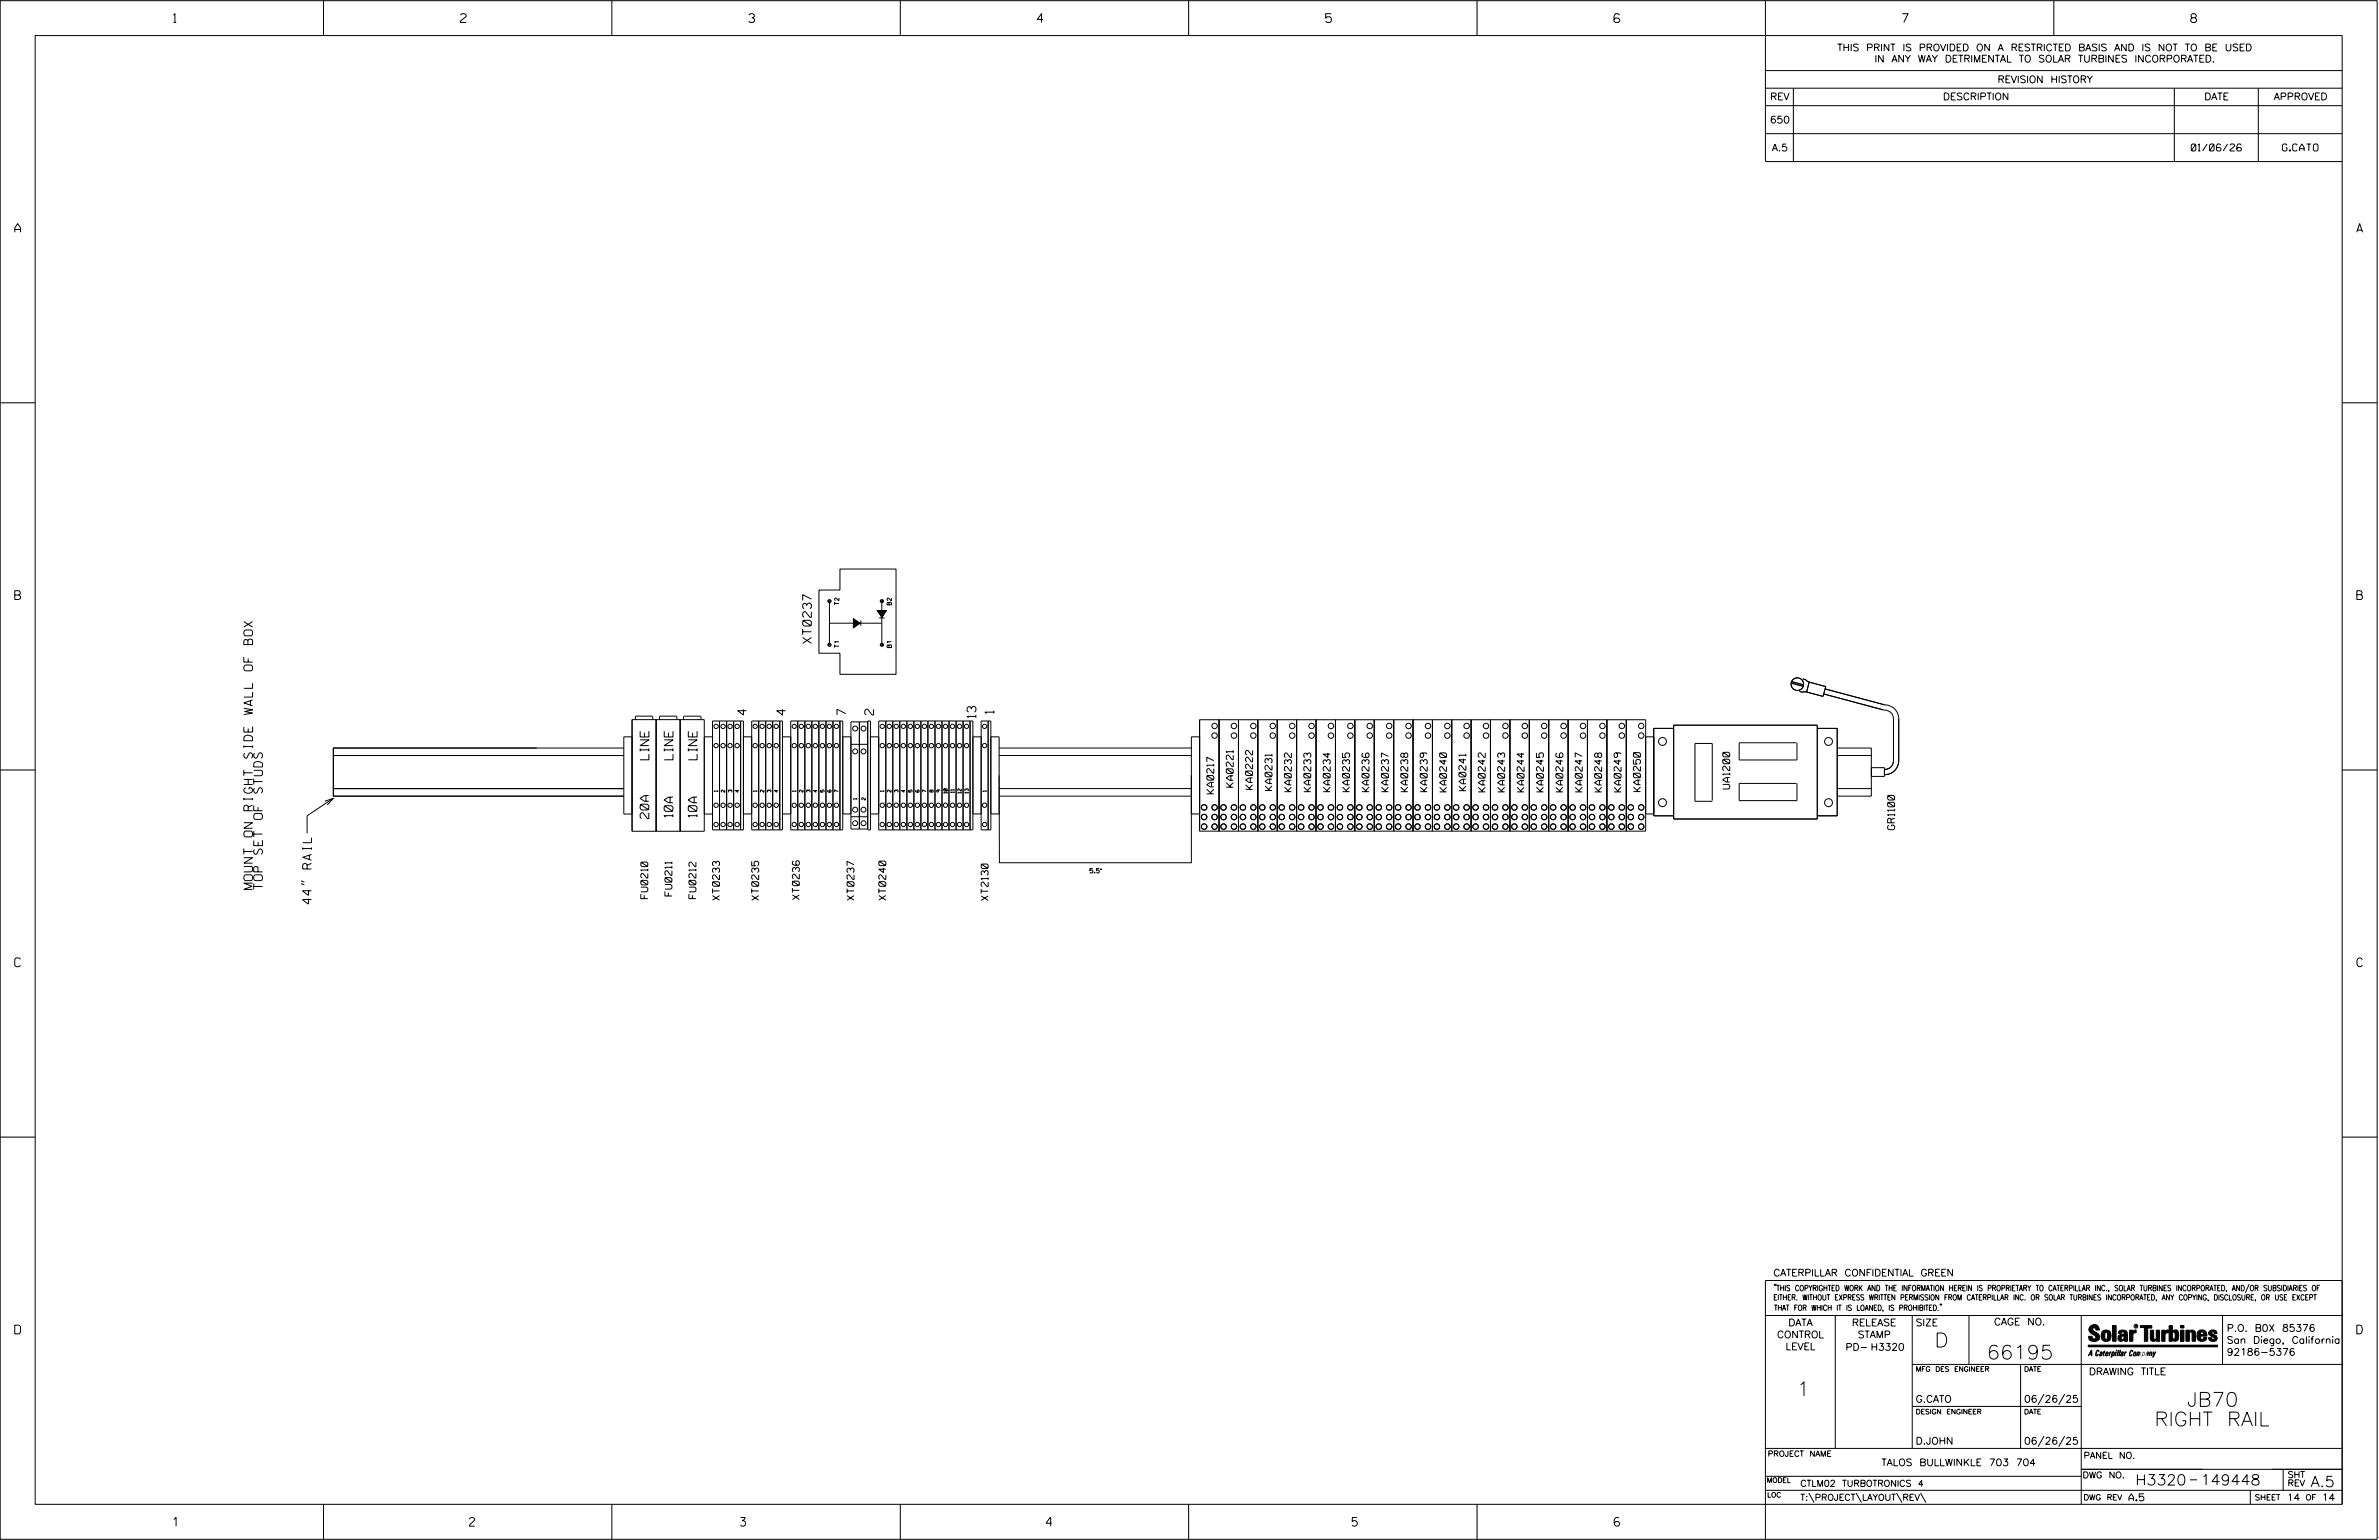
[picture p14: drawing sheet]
<svg xmlns="http://www.w3.org/2000/svg" width="864mm" height="559mm" viewBox="0 0 864 559" stroke-linecap="round" stroke-linejoin="round" font-family="sans-serif">
<defs><g id="words">
<g font-size="5.1">
<text x="702.3" y="488.8">D</text>
<text x="721.2" y="493.2">66195</text>
<text x="652.2" y="506.5">1</text>
<text x="793.9" y="510.3">JB70</text>
<text x="782.1" y="517.4">RIGHT RAIL</text>
</g>
<g font-size="3.8">
<text x="775.2" y="538.9">H3320</text>
<text x="798.8" y="538.9">149448</text>
<text x="838.8" y="539.5">A.5</text>
</g>
<g font-size="3.2">
<text x="63" y="8.2">1</text>
<text x="167.2" y="8.2">2</text>
<text x="271.8" y="8.2">3</text>
<text x="376.5" y="8.2">4</text>
<text x="481.2" y="8.2">5</text>
<text x="690.6" y="8.2">7</text>
<text x="795.3" y="8.2">8</text>
<text x="5.4" y="84.3">A</text>
<text x="855.5" y="84.3">A</text>
<text x="5.4" y="217.5">B</text>
<text x="855.6" y="217.5">B</text>
<text x="294.6" y="233.4" transform="rotate(-90 294.6 233.4)">XT0237</text>
<text x="271" y="259.4" transform="rotate(-90 271 259.4)">4</text>
<text x="285.2" y="259.4" transform="rotate(-90 285.2 259.4)">4</text>
<text x="307" y="259.4" transform="rotate(-90 307 259.4)">7</text>
<text x="317.1" y="259.4" transform="rotate(-90 317.1 259.4)">2</text>
<text x="354.3" y="260.5" transform="rotate(-90 354.3 260.5)">13</text>
<text x="360.8" y="258.9" transform="rotate(-90 360.8 258.9)">1</text>
<text x="235.6" y="275.7" transform="rotate(-90 235.6 275.7)">LINE</text>
<text x="244.3" y="275.7" transform="rotate(-90 244.3 275.7)">LINE</text>
<text x="253" y="275.7" transform="rotate(-90 253 275.7)">LINE</text>
<text x="235.5" y="297" transform="rotate(-90 235.5 297)">20A</text>
<text x="244.3" y="296.5" transform="rotate(-90 244.3 296.5)">10A</text>
<text x="253" y="296.5" transform="rotate(-90 253 296.5)">10A</text>
<text x="91.7" y="322.7" transform="rotate(-90 91.7 322.7)">MOUNT ON RIGHT SIDE WALL OF BOX</text>
<text x="95.3" y="322.7" transform="rotate(-90 95.3 322.7)">TOP SET OF STUDS</text>
<text x="113.1" y="328" transform="rotate(-90 113.1 328)">44&quot; RAIL</text>
<text x="5.4" y="350.8">C</text>
<text x="855.6" y="350.8">C</text>
<text x="5.4" y="484">D</text>
<text x="855.6" y="484">D</text>
<text x="62.8" y="553.8">1</text>
<text x="170.4" y="553.8">2</text>
<text x="268.8" y="553.8">3</text>
<text x="379.8" y="553.8">4</text>
<text x="490.8" y="553.8">5</text>
<text x="585.9" y="553.8">6</text>
</g>
<g font-size="2.5">
<text x="666.9" y="18.5">THIS PRINT IS PROVIDED ON A RESTRICTED BASIS AND IS NOT TO BE USED</text>
<text x="680.5" y="22.6">IN ANY WAY DETRIMENTAL TO SOLAR TURBINES INCORPORATED.</text>
<text x="725.1" y="30">REVISION HISTORY</text>
<text x="642.6" y="36.3">REV</text>
<text x="705.3" y="36.3">DESCRIPTION</text>
<text x="800.2" y="36.3">DATE</text>
<text x="825.4" y="36.3">APPROVED</text>
<text x="642.5" y="44.7">650</text>
<text x="643.2" y="54.8">A.5</text>
<text x="795.4" y="54.8">01/06/26</text>
<text x="828.5" y="54.8">G.CATO</text>
<text x="447.7" y="285.6" transform="rotate(-90 447.7 285.6)">KA0221</text>
<text x="454.7" y="286.4" transform="rotate(-90 454.7 286.4)">KA0222</text>
<text x="461.7" y="286.9" transform="rotate(-90 461.7 286.9)">KA0231</text>
<text x="468.8" y="287.3" transform="rotate(-90 468.8 287.3)">KA0232</text>
<text x="475.8" y="287.3" transform="rotate(-90 475.8 287.3)">KA0233</text>
<text x="482.9" y="287.3" transform="rotate(-90 482.9 287.3)">KA0234</text>
<text x="489.9" y="287.3" transform="rotate(-90 489.9 287.3)">KA0235</text>
<text x="497" y="287.3" transform="rotate(-90 497 287.3)">KA0236</text>
<text x="504" y="287.3" transform="rotate(-90 504 287.3)">KA0237</text>
<text x="511" y="287.3" transform="rotate(-90 511 287.3)">KA0238</text>
<text x="518.1" y="287.3" transform="rotate(-90 518.1 287.3)">KA0239</text>
<text x="525.1" y="287.3" transform="rotate(-90 525.1 287.3)">KA0240</text>
<text x="532.1" y="286.9" transform="rotate(-90 532.1 286.9)">KA0241</text>
<text x="539.2" y="287.3" transform="rotate(-90 539.2 287.3)">KA0242</text>
<text x="546.2" y="287.3" transform="rotate(-90 546.2 287.3)">KA0243</text>
<text x="553.2" y="287.3" transform="rotate(-90 553.2 287.3)">KA0244</text>
<text x="560.3" y="287.3" transform="rotate(-90 560.3 287.3)">KA0245</text>
<text x="567.3" y="287.3" transform="rotate(-90 567.3 287.3)">KA0246</text>
<text x="574.4" y="287.3" transform="rotate(-90 574.4 287.3)">KA0247</text>
<text x="581.4" y="287.3" transform="rotate(-90 581.4 287.3)">KA0248</text>
<text x="588.5" y="287.3" transform="rotate(-90 588.5 287.3)">KA0249</text>
<text x="595.5" y="287.2" transform="rotate(-90 595.5 287.2)">KA0250</text>
<text x="627.9" y="286.3" transform="rotate(-90 627.9 286.3)">UA1200</text>
<text x="440.6" y="288" transform="rotate(-90 440.6 288)">KA0217</text>
<text x="687.8" y="301.1" transform="rotate(-90 687.8 301.1)">GR1100</text>
<text x="235.2" y="326.1" transform="rotate(-90 235.2 326.1)">FU0210</text>
<text x="243.9" y="325.1" transform="rotate(-90 243.9 325.1)">FU0211</text>
<text x="252.6" y="326.1" transform="rotate(-90 252.6 326.1)">FU0212</text>
<text x="261.2" y="326.6" transform="rotate(-90 261.2 326.6)">XT0233</text>
<text x="275.4" y="326.6" transform="rotate(-90 275.4 326.6)">XT0235</text>
<text x="290.2" y="326.4" transform="rotate(-90 290.2 326.4)">XT0236</text>
<text x="310" y="326.6" transform="rotate(-90 310 326.6)">XT0237</text>
<text x="321.5" y="326.6" transform="rotate(-90 321.5 326.6)">XT0240</text>
<text x="358.7" y="326.7" transform="rotate(-90 358.7 326.7)">XT2130</text>
<text x="643.8" y="463">CATERPILLAR CONFIDENTIAL GREEN</text>
<text x="645.1" y="485.5">CONTROL</text>
<text x="649.2" y="481.1">DATA</text>
<text x="672.3" y="481.1">RELEASE</text>
<text x="674.4" y="485.5">STAMP</text>
<text x="695.4" y="481.1">SIZE</text>
<text x="723.8" y="480.8">CAGE NO.</text>
<text x="808.4" y="483.1">P.O. B0X 85376</text>
<text x="648.2" y="489.8">LEVEL</text>
<text x="669.9" y="490">PD- H3320</text>
<text x="808.4" y="487.5">San Diego, California</text>
<text x="808.4" y="491.8">92186-5376</text>
<text x="758.3" y="498.9">DRAWING TITLE</text>
<text x="695.4" y="508.9">G.CATO</text>
<text x="734.8" y="508.9">06/26/25</text>
<text x="695.4" y="524.1">D.JOHN</text>
<text x="734.8" y="524.1">06/26/25</text>
<text x="683" y="531.9">TALOS BULLWINKLE 703 704</text>
<text x="772.8" y="544.6">A.5</text>
<text x="830.2" y="544.6">14</text>
<text x="842.9" y="544.6">14</text>
</g>
<g font-size="2.3">
<text x="756.4" y="529.2">PANEL NO.</text>
<text x="653.5" y="539.4">CTLM02 TURBOTRONICS 4</text>
<text x="756" y="536.3">DWG NO.</text>
<text x="830.4" y="539.3">REV</text>
<text x="830.4" y="536.2">SHT</text>
<text x="653.5" y="544.5">T:\PROJECT\LAYOUT\REV\</text>
</g>
<g font-size="2">
<text x="643.8" y="468.4">&quot;THIS COPYRIGHTED WORK AND THE INFORMATION HEREIN IS PROPRIETARY TO CATERPILLAR INC., SOLAR TURBINES INCORPORATED, AND/OR SUBSIDIARIES OF</text>
<text x="643.8" y="471.8">EITHER. WITHOUT EXPRESS WRITTEN PERMISSION FROM CATERPILLAR INC. OR SOLAR TURBINES INCORPORATED, ANY COPYING, DISCLOSURE, OR USE EXCEPT</text>
<text x="644" y="475.6">THAT FOR WHICH IT IS LOANED, IS PROHIBITED.&quot;</text>
<text x="641.7" y="528.5">PROJECT NAME</text>
<text x="756.3" y="544.3">DWG REV</text>
<text x="818.5" y="544.3">SHEET</text>
<text x="836.9" y="544.3">OF</text>
</g>
<g font-size="1.8">
<text x="695.4" y="497.6">MFG DES ENGINEER</text>
<text x="734.8" y="497.6">DATE</text>
<text x="695.4" y="513.1">DESIGN ENGINEER</text>
<text x="734.8" y="513.1">DATE</text>
<text x="641.3" y="538">MODEL</text>
<text x="641.5" y="543.3">LOC</text>
</g>
<g font-size="1.6">
<text x="304.6" y="219.5" transform="rotate(-90 304.6 219.5)">T2</text>
<text x="323.6" y="219.5" transform="rotate(-90 323.6 219.5)">B2</text>
<text x="304.6" y="235" transform="rotate(-90 304.6 235)">T1</text>
<text x="323.6" y="235" transform="rotate(-90 323.6 235)">B1</text>
<text x="395.7" y="316.7">5.5&quot;</text>
</g>
<g font-size="1.3">
<text x="260.6" y="287.3" transform="rotate(-90 260.6 287.3)">1</text>
<text x="263.1" y="287.5" transform="rotate(-90 263.1 287.5)">2</text>
<text x="265.7" y="287.5" transform="rotate(-90 265.7 287.5)">3</text>
<text x="268.2" y="287.5" transform="rotate(-90 268.2 287.5)">4</text>
<text x="274.8" y="287.2" transform="rotate(-90 274.8 287.2)">1</text>
<text x="277.3" y="287.5" transform="rotate(-90 277.3 287.5)">2</text>
<text x="279.9" y="287.5" transform="rotate(-90 279.9 287.5)">3</text>
<text x="282.4" y="287.5" transform="rotate(-90 282.4 287.5)">4</text>
<text x="289" y="287.2" transform="rotate(-90 289 287.2)">1</text>
<text x="291.5" y="287.5" transform="rotate(-90 291.5 287.5)">2</text>
<text x="294.1" y="287.5" transform="rotate(-90 294.1 287.5)">3</text>
<text x="296.6" y="287.5" transform="rotate(-90 296.6 287.5)">4</text>
<text x="299.2" y="287.5" transform="rotate(-90 299.2 287.5)">5</text>
<text x="301.7" y="287.5" transform="rotate(-90 301.7 287.5)">6</text>
<text x="304.3" y="287.5" transform="rotate(-90 304.3 287.5)">7</text>
<text x="320.9" y="287.2" transform="rotate(-90 320.9 287.2)">1</text>
<text x="323.4" y="287.5" transform="rotate(-90 323.4 287.5)">2</text>
<text x="326" y="287.5" transform="rotate(-90 326 287.5)">3</text>
<text x="328.5" y="287.5" transform="rotate(-90 328.5 287.5)">4</text>
<text x="331.1" y="287.5" transform="rotate(-90 331.1 287.5)">5</text>
<text x="333.6" y="287.5" transform="rotate(-90 333.6 287.5)">6</text>
<text x="336.2" y="287.5" transform="rotate(-90 336.2 287.5)">7</text>
<text x="338.8" y="287.5" transform="rotate(-90 338.8 287.5)">8</text>
<text x="341.3" y="287.5" transform="rotate(-90 341.3 287.5)">9</text>
<text x="343.9" y="287.9" transform="rotate(-90 343.9 287.9)">10</text>
<text x="346.4" y="287.7" transform="rotate(-90 346.4 287.7)">11</text>
<text x="349" y="287.9" transform="rotate(-90 349 287.9)">12</text>
<text x="351.5" y="287.9" transform="rotate(-90 351.5 287.9)">13</text>
<text x="358.1" y="287.2" transform="rotate(-90 358.1 287.2)">1</text>
<text x="311.1" y="290.1" transform="rotate(-90 311.1 290.1)">1</text>
<text x="314.1" y="290.3" transform="rotate(-90 314.1 290.3)">2</text>
</g>
<text font-size=".9" x="775.1" y="481.7">R</text>
</g></defs>
<g fill="none" stroke="#000" stroke-width=".36">
<path d="M.1 .2h862.8v558.4h-862.8zM12.8 12.9h837.4v533h-837.4zM117.4 .2v12.7M222.1 .2v12.7M326.8 .2v12.7M431.5 .2v12.7M536.2 .2v12.7M587.9 5.5l-.5-.5h-1l-.5 1v1.7l.5 .4h1l.6-.4v-.6l-.6-.5h-1l-.5 .5M640.9 .2v58.4h209.3M745.6 .2v12.7M640.9 25.6h209.3M640.9 32h209.3"/>
<path d="M640.9 38.3h209.3M651 32v26.6M789.3 32v26.6M819.8 32v26.6M640.9 48.5h209.3M.1 146.2h12.7M850.2 146.2h12.7M301.1 218.5v15.1M304.9 206.5h20.4v38.2h-20.4v-7.7h-7.6v-22.9h7.6zM320.1 218.5v15.1M301.1 226.1h19M312.5 225.2v1.9"/>
<path d="M319.2 224.2h1.9M650.2 247.9l4.4 1.1M650.3 247.3l4.4 1.2M653.2 250.9l1.1 .3 1.8-.1M654.4 246.3l1.1 .3 1.5 1M656.8 247.5l6 1.6-1 3.6-6-1.6zM662 251.8l21.7 5.8M662.5 250l21.7 5.8a5.1 5.1 0 0 1 5.1 5v15.2a5.1 5.1 0 0 1-5.2 5.1M683.7 257.6a3.3 3.3 0 0 1 3.7 3.2v15.2a3.1 3.1 0 0 1-3.3 3.2M.1 279.4h12.7M121 274.1h105.4M194.8 271.4h-73.8v17.5h105.4h-105.4v-17.5h105.4"/>
<path d="M229.4 267.4h-3v28h3M229.4 261.1h26.3v40.5h-26.3zM230.6 261.1v-1l.3-.2h5.8l.3 .2v1M238.2 261.1v40.5M239.4 261.1v-1l.2-.2h5.9l.2 .2v1M246.9 261.1v40.5M248.1 261.1v-1l.3-.2h5.8l.3 .2v1M255.7 267.4h3M258.7 261.6h11.2v39.5h-11.2zM261.2 261.6v39.5M263.8 261.6v39.5M266.3 261.6v39.5"/>
<path d="M268.9 261.6v39.5M269.9 267.4h3M272.9 261.6h11.2v39.5h-11.2zM275.4 261.6v39.5M278 261.6v39.5M280.5 261.6v39.5M283.1 261.6v39.5M284.1 267.4h3M287.1 261.6h18.8v39.5h-18.8zM289.6 261.6v39.5M292.2 261.6v39.5M294.7 261.6v39.5"/>
<path d="M297.3 261.6v39.5M299.8 261.6v39.5M302.4 261.6v39.5M304.9 261.6v39.5M305.9 267.4h3M308.9 270.1h6.1M312 261.9v38.9M315 261.9h-6.1v38.9h6.1M315 261.6h1v39.5h-1zM316 267.4h3M319 261.6h34.2v39.5h-34.2zM321.6 261.6v39.5"/>
<path d="M324.1 261.6v39.5M326.6 261.6v39.5M329.2 261.6v39.5M331.8 261.6v39.5M334.3 261.6v39.5M336.8 261.6v39.5M339.4 261.6v39.5M341.9 261.6v39.5M344.5 261.6v39.5M347.1 261.6v39.5M349.6 261.6v39.5M352.1 261.6v39.5"/>
<path d="M353.2 267.4h3M356.2 261.6h3.5v39.5h-3.5zM358.7 261.6v39.5M359.7 267.4h3v27.9h-3M362.7 274.1h69.8M362.7 271.4h69.8M435.5 267.4h-3v27.9h3M435.5 261.2h161.9v40.4h-161.9zM442.5 261.2v40.4M449.6 261.2v40.4M456.6 261.2v40.4M463.7 261.2v40.4"/>
<path d="M470.7 261.2v40.4M477.7 261.2v40.4M484.8 261.2v40.4M491.8 261.2v40.4M498.9 261.2v40.4M505.9 261.2v40.4M512.9 261.2v40.4M520 261.2v40.4M527 261.2v40.4M534 261.2v40.4M541.1 261.2v40.4M548.1 261.2v40.4"/>
<path d="M555.2 261.2v40.4M562.2 261.2v40.4M569.2 261.2v40.4M576.3 261.2v40.4M583.3 261.2v40.4M590.4 261.2v40.4M597.4 267.4h3v27.9h-3M607.6 264.3h-7.3v31.7h7.3M607.6 263.1h52.1v34.1h-52.1zM652.1 269.5h-20.8v6.3h21v-6.3M659.7 264.3h7.2v31.7h-7.2M666.9 274.1h12.4"/>
<path d="M666.9 271.4h12.4v17.5h-12.4M679.3 278.6h4.8v3.1h-4.8M850.2 279.4h12.7M117.9 290.8l3.1-1.1-2.2 2.4M121 286.1h105.4M121 289.7l-9.5 6.3v6.4M255.7 295.4h3M269.9 295.3h3M284.1 295.3h3M305.9 295.3h3M308.9 296.4h6.1M316 295.3h3"/>
<path d="M353.2 295.3h3M362.7 286.1h69.8M362.7 288.9h69.8M362.7 281.4l.1 31.7h69.7v-31.7M621.6 290.5v-20.7h-6.3v21h6.3M652.1 284.3h-20.8v6.2h21v-6.2M666.9 286.1h12.4M109.3 319.6l1.2 .5M109.3 320.6l1.2 .5M.1 412.6h12.7M850.2 412.6h12.7M640.9 477.3h209.3"/>
<path d="M644.2 466.1l-.1 .4M644.7 466.1l-.2 .4M666.2 477.3v48.3M694.2 477.3v48.3M704.4 473.3l-.1 .4M704.8 473.3l-.1 .4M714.8 477.3v17.8M755.5 477.3v68.6M806.8 477.3v17.8M816.5 466l-1.4 3.1M850.2 464.6h-209.3v94M850.2 464.8v81.1"/>
<path d="M694.2 495.1h156M733.5 495.1v30.5M758.6 481.4a2.02 2.02 0 0 1 3.1-.1l.5 1.3h-1.3l-.2-.6-.4-.2-.6 .1-.1 .4 .4 .7a2.46 2.46 0 0 1 2.2 2.9 2.83 2.83 0 0 1-3.8 .3l-.3-1.3h1.3l.2 .7 .6 .3 .5-.2 .2-.5-.4-.6-1.9-1.2-.4-.9zM759.2 491.3h-.7l.7-1.2v1.9h.2l-.1-2.1-1.3 2.1 .5-.5h.7M761.3 490l.3-.2 .4 .3-.1 .3-.3-.4-.4 .3-.3 1.6h.4l.4-.5-.3 .6-.4 .1-.3-.4zM762.6 490.6l.5-.1-.1 1.4h-.9a.74 .74 0 0 1 .9-.8l-.3 .7-.5 .1 .2-.5 .6-.2v-.5l-.7 .2zM763 483.2a2.17 2.17 0 0 1 3.1 0l.3 1.4-.3 1.5a2.17 2.17 0 0 1-3.1 0l-.3-1.5zM763.6 490.5l.4-.4 .2 .6h-.3l-.3 .9 .2 .4-.3-.1zM764.1 483.7l.5-.4 .4 .3v2.2l-.4 .2-.5-.2zM764.6 491.1l.6 .2v-.7l-.4-.1-.4 .6-.1 .8h.6M764.6 491.1l-.1 .8h.4M764.6 482.6v.8"/>
<path d="M764.8 490.7l.4 .1v.3h-.6zM765 491.5l-.1 .4zM766 490.5l-.5 1.5zM766 490.8l.4-.3-.4 .4M766.9 481h1.3v5.7h-1.3zM767 490.8l.5 .1-.3 .8-.4 .2zM767.3 490.5h-.5l-.5 2M767.3 490.5a.8 .8 0 0 1 .2 1 .8 .8 0 0 1-.9 .4l-.1 .6M767.3 490.5l-.1 .2M768.1 490.5l-.4 1.5zM768.2 489.9h.3l-.1 .2h-.2zM769 489.9l-.5 2.1z"/>
<path d="M769.7 489.9l-.6 2.1zM770.1 491.4l.5-.3-.5 .8zM770.4 491.9h.1M770.6 491.1l.1-.4-.7 .2 .1-.3 .6-.1 .2 .3-.5 1.1M770.6 491.1a.74 .74 0 0 0-.8 .8h.6M771 484.8h-.7l-.3 .6 .4 .7 .5-.3 .1-2.4h-.8l-.1 .4h-1.2a1.71 1.71 0 0 1 1.8-1.3 1.71 1.71 0 0 1 1.6 1.4v2.8h-1.1l-.1-.6M771 484.2l-1.5 .1a1.41 1.41 0 0 0 0 2.4l.5 .1 1.1-.7M771.2 486.1h-.1M771.4 490.5l.1 .3 .4-.3-.9 1.5zM771.5 490.8h.1M773 482.7h1.2v.5l.5-.5 .7-.1v1h-.6l-.5 .4-.1 2.7h-1.2zM773.3 490.3l.6-.4 .4 .2-.1 .4-.3-.4a1.28 1.28 0 0 0-.5 1.8l.6-.4-.1 .4-.8 .1z"/>
<path d="M774.7 490.8l.5-.3a.88 .88 0 0 1 .2 .9 .88 .88 0 0 1-.7 .7l-.2-.2zM774.8 490.9h.5l-.3 1h-.3l-.2-.2zM775.2 490.5l-.1 .2M776.8 481h4.3v.9h-1.5v4.8h-1.3M776.8 490.6l-.8 .2v-.3l-.4 1.5 .8-1.3v1.3l.3-1.2M779.3 491.1h.4M779.6 490.5h.3l-.3 1.4M779.6 490.7h.2l-.1 .4M779.7 491.1l-.1 .4M779.7 491.1l-.4 .2M780.1 492l.4-1.5 .1 .3 .3-.3 .3 .2-.3 1.3v-1.3l-.7 1.3M780.6 482.7h1.2v2.7l.1 .4 .4 .3 .4-.7v-2.7h1.2l.1 4h-1.3v-.5l-1.1 .6-.7-.3-.3-.7z"/>
<path d="M781.6 492.5l1-2-.8 1.3-.2-1.3-.2 2M784.7 482.7h1.2v.5l.5-.5 .7-.1v1h-.5l-.6 .4-.1 2.7h-1.2zM787.4 481h1.2v2a1.4 1.4 0 0 1 2.2 .2l.1 1.4-.4 1.9-1.5 .1-.4-.5v-1l.5 .9 .5-.3v-2.1l-.5-.4-.5 .7v2.8h-1.2zM791.5 482.7h1.3v4h-1.3zM791.5 481h1.3v.9h-1.3zM793.5 482.7h1.3v.4l.7-.5 1.1 .2 .4 .6v3.3h-1.2l-.3-3.4-.7 .2v3.2h-1.3zM794.8 483.1h.1M797.7 483.2a1.92 1.92 0 0 1 2.4-.5 1.92 1.92 0 0 1 1 2.1h-2.3v.8l.6 .5 .5-.3v-.5h1.2a1.83 1.83 0 0 1-2.1 1.4 1.83 1.83 0 0 1-1.5-2.1zM798.8 484.2v.6M799.1 483.4h.6l.2 .8h-1.1zM804.6 482.9a1.84 1.84 0 0 0-2.9 .8 3.3 3.3 0 0 0 2.2 1.9l-.5 .5-.4-.3-.1-.4h-1.2l.1 .6a1.92 1.92 0 0 0 2.9 .4M804.9 483.8h-1.2l-.2-.6-.5 .1-.1 .3 .1 .3 1.8 .9"/>
<path d="M805.1 488.1h-47.1v.6h47.1M694.2 510.3h61.3M742 505.8l-2.2 3.9M749.5 505.8l-2.2 3.9M640.9 525.6h209.2M640.9 535.7h114.6M742 521.1l-2.2 3.8M749.5 521.1l-2.2 3.8M755.5 533.2h94.7M795 537h2.6M828.8 533.2v7.6M117.4 545.9v12.7"/>
<path d="M222.1 545.9v12.7M326.8 545.9v12.7M431.5 545.9v12.7M536.2 545.9v12.7M640.9 540.8h209.3M656.6 541.7l2 3.5M673.8 541.7l1.9 3.5M688.4 541.7l2 3.5M697.2 541.7l1.9 3.5M816.9 541v4.9M863.5 558h.1"/>
<circle cx="652.4" cy="248.2" r="2.28"/>
<circle cx="259.9" cy="270.6" r=".8"/>
<circle cx="259.9" cy="263.6" r=".79"/>
<circle cx="262.5" cy="270.6" r=".8"/>
<circle cx="262.5" cy="263.6" r=".79"/>
<circle cx="265" cy="270.6" r=".8"/>
<circle cx="265" cy="263.6" r=".79"/>
<circle cx="267.6" cy="270.6" r=".79"/>
<circle cx="267.6" cy="263.6" r=".79"/>
<circle cx="274.1" cy="263.6" r=".78"/>
<circle cx="274.1" cy="270.6" r=".79"/>
<circle cx="276.7" cy="263.6" r=".78"/>
<circle cx="276.7" cy="270.6" r=".79"/>
<circle cx="279.2" cy="263.6" r=".78"/>
<circle cx="279.2" cy="270.6" r=".79"/>
<circle cx="281.8" cy="263.6" r=".78"/>
<circle cx="281.8" cy="270.6" r=".79"/>
<circle cx="288.3" cy="263.6" r=".77"/>
<circle cx="288.3" cy="270.6" r=".78"/>
<circle cx="290.9" cy="263.6" r=".78"/>
<circle cx="290.9" cy="270.6" r=".79"/>
<circle cx="293.4" cy="263.6" r=".78"/>
<circle cx="293.4" cy="270.6" r=".79"/>
<circle cx="296" cy="263.6" r=".78"/>
<circle cx="296" cy="270.6" r=".79"/>
<circle cx="298.5" cy="263.6" r=".78"/>
<circle cx="298.5" cy="270.6" r=".79"/>
<circle cx="301.1" cy="263.6" r=".78"/>
<circle cx="301.1" cy="270.6" r=".79"/>
<circle cx="303.6" cy="263.6" r=".78"/>
<circle cx="303.6" cy="270.6" r=".79"/>
<circle cx="310.4" cy="272.7" r=".91"/>
<circle cx="310.4" cy="264.4" r=".9"/>
<circle cx="313.5" cy="272.6" r=".9"/>
<circle cx="313.5" cy="264.4" r=".9"/>
<circle cx="320.3" cy="263.6" r=".78"/>
<circle cx="320.3" cy="270.6" r=".79"/>
<circle cx="322.8" cy="263.6" r=".78"/>
<circle cx="322.8" cy="270.6" r=".79"/>
<circle cx="325.3" cy="263.6" r=".78"/>
<circle cx="325.4" cy="270.6" r=".79"/>
<circle cx="327.9" cy="263.6" r=".78"/>
<circle cx="327.9" cy="270.6" r=".79"/>
<circle cx="330.5" cy="263.6" r=".78"/>
<circle cx="330.5" cy="270.6" r=".79"/>
<circle cx="333" cy="263.6" r=".78"/>
<circle cx="333" cy="270.6" r=".79"/>
<circle cx="335.6" cy="263.6" r=".78"/>
<circle cx="335.6" cy="270.6" r=".79"/>
<circle cx="338.1" cy="263.6" r=".78"/>
<circle cx="338.1" cy="270.6" r=".79"/>
<circle cx="340.7" cy="263.6" r=".78"/>
<circle cx="340.7" cy="270.6" r=".79"/>
<circle cx="343.2" cy="263.6" r=".77"/>
<circle cx="343.2" cy="270.6" r=".78"/>
<circle cx="345.8" cy="263.6" r=".78"/>
<circle cx="345.8" cy="270.6" r=".79"/>
<circle cx="348.3" cy="263.6" r=".78"/>
<circle cx="348.3" cy="270.6" r=".79"/>
<circle cx="350.9" cy="263.6" r=".78"/>
<circle cx="350.9" cy="270.6" r=".79"/>
<circle cx="357.4" cy="263.6" r=".78"/>
<circle cx="357.4" cy="270.6" r=".79"/>
<circle cx="440.9" cy="263.4" r=".98"/>
<circle cx="440.9" cy="266.9" r=".99"/>
<circle cx="447.9" cy="263.4" r="1"/>
<circle cx="447.9" cy="266.9" r="1"/>
<circle cx="455" cy="263.4" r=".99"/>
<circle cx="455" cy="266.9" r=".99"/>
<circle cx="462" cy="263.4" r=".98"/>
<circle cx="462" cy="266.9" r=".99"/>
<circle cx="469.1" cy="263.4" r=".99"/>
<circle cx="469.1" cy="266.9" r="1"/>
<circle cx="476.1" cy="263.4" r=".99"/>
<circle cx="476.1" cy="266.9" r=".99"/>
<circle cx="483.1" cy="263.4" r="1"/>
<circle cx="483.1" cy="266.9" r="1"/>
<circle cx="490.2" cy="263.4" r=".99"/>
<circle cx="490.2" cy="266.9" r="1"/>
<circle cx="497.2" cy="263.4" r=".98"/>
<circle cx="497.2" cy="266.9" r=".99"/>
<circle cx="504.3" cy="263.4" r="1"/>
<circle cx="504.3" cy="266.9" r="1"/>
<circle cx="511.3" cy="263.4" r=".99"/>
<circle cx="511.3" cy="266.9" r=".99"/>
<circle cx="518.4" cy="263.4" r=".98"/>
<circle cx="518.4" cy="266.9" r=".99"/>
<circle cx="525.4" cy="263.4" r=".99"/>
<circle cx="525.4" cy="266.9" r="1"/>
<circle cx="532.4" cy="263.4" r="1"/>
<circle cx="532.4" cy="266.9" r="1"/>
<circle cx="539.4" cy="263.4" r=".99"/>
<circle cx="539.4" cy="266.9" r=".99"/>
<circle cx="546.5" cy="263.4" r=".98"/>
<circle cx="546.5" cy="266.9" r=".99"/>
<circle cx="553.5" cy="263.4" r=".99"/>
<circle cx="553.5" cy="266.9" r="1"/>
<circle cx="560.6" cy="263.4" r=".99"/>
<circle cx="560.6" cy="266.9" r=".99"/>
<circle cx="567.6" cy="263.4" r="1"/>
<circle cx="567.6" cy="266.9" r="1"/>
<circle cx="574.6" cy="263.4" r=".99"/>
<circle cx="574.7" cy="266.9" r="1"/>
<circle cx="581.7" cy="263.4" r=".99"/>
<circle cx="581.7" cy="266.9" r=".99"/>
<circle cx="588.7" cy="263.4" r="1"/>
<circle cx="588.7" cy="266.9" r="1"/>
<circle cx="595.8" cy="263.4" r=".99"/>
<circle cx="595.8" cy="266.9" r=".99"/>
<circle cx="603.5" cy="269" r="1.44"/>
<circle cx="663.8" cy="269" r="1.43"/>
<circle cx="259.9" cy="299.2" r=".8"/>
<circle cx="259.9" cy="292.2" r=".79"/>
<circle cx="262.5" cy="299.2" r=".8"/>
<circle cx="262.5" cy="292.2" r=".79"/>
<circle cx="265" cy="299.2" r=".8"/>
<circle cx="265" cy="292.2" r=".79"/>
<circle cx="267.6" cy="299.2" r=".79"/>
<circle cx="267.6" cy="292.2" r=".79"/>
<circle cx="274.1" cy="299.2" r=".8"/>
<circle cx="274.1" cy="292.2" r=".79"/>
<circle cx="276.7" cy="299.2" r=".8"/>
<circle cx="276.7" cy="292.2" r=".79"/>
<circle cx="279.2" cy="299.2" r=".8"/>
<circle cx="279.2" cy="292.2" r=".79"/>
<circle cx="281.8" cy="299.2" r=".8"/>
<circle cx="281.8" cy="292.2" r=".79"/>
<circle cx="288.3" cy="299.2" r=".79"/>
<circle cx="288.3" cy="292.2" r=".78"/>
<circle cx="290.9" cy="299.2" r=".8"/>
<circle cx="290.9" cy="292.2" r=".79"/>
<circle cx="293.4" cy="299.2" r=".8"/>
<circle cx="293.4" cy="292.2" r=".79"/>
<circle cx="296" cy="299.2" r=".8"/>
<circle cx="296" cy="292.2" r=".79"/>
<circle cx="298.5" cy="299.2" r=".8"/>
<circle cx="298.5" cy="292.2" r=".79"/>
<circle cx="301.1" cy="299.2" r=".8"/>
<circle cx="301.1" cy="292.2" r=".79"/>
<circle cx="303.6" cy="299.2" r=".8"/>
<circle cx="303.6" cy="292.2" r=".79"/>
<circle cx="310.4" cy="293.8" r=".91"/>
<circle cx="310.4" cy="298.7" r=".91"/>
<circle cx="313.5" cy="298.7" r=".9"/>
<circle cx="313.5" cy="293.8" r=".9"/>
<circle cx="320.3" cy="299.2" r=".8"/>
<circle cx="320.3" cy="292.2" r=".79"/>
<circle cx="322.8" cy="299.2" r=".8"/>
<circle cx="322.8" cy="292.2" r=".79"/>
<circle cx="325.4" cy="299.2" r=".8"/>
<circle cx="325.4" cy="292.2" r=".79"/>
<circle cx="327.9" cy="299.2" r=".8"/>
<circle cx="327.9" cy="292.2" r=".79"/>
<circle cx="330.5" cy="299.2" r=".8"/>
<circle cx="330.5" cy="292.2" r=".79"/>
<circle cx="333" cy="299.2" r=".8"/>
<circle cx="333" cy="292.2" r=".79"/>
<circle cx="335.6" cy="299.2" r=".8"/>
<circle cx="335.6" cy="292.2" r=".79"/>
<circle cx="338.1" cy="299.2" r=".8"/>
<circle cx="338.1" cy="292.2" r=".79"/>
<circle cx="340.7" cy="299.2" r=".8"/>
<circle cx="340.7" cy="292.2" r=".79"/>
<circle cx="343.2" cy="299.2" r=".79"/>
<circle cx="343.2" cy="292.2" r=".78"/>
<circle cx="345.8" cy="299.2" r=".8"/>
<circle cx="345.8" cy="292.2" r=".79"/>
<circle cx="348.3" cy="299.2" r=".8"/>
<circle cx="348.3" cy="292.2" r=".79"/>
<circle cx="350.9" cy="299.2" r=".8"/>
<circle cx="350.9" cy="292.2" r=".79"/>
<circle cx="357.4" cy="299.2" r=".8"/>
<circle cx="357.4" cy="292.2" r=".79"/>
<circle cx="437.1" cy="296.5" r="1"/>
<circle cx="437.1" cy="293" r="1"/>
<circle cx="437.1" cy="300" r="1"/>
<circle cx="440.9" cy="293" r=".99"/>
<circle cx="440.9" cy="296.5" r=".99"/>
<circle cx="440.9" cy="300" r=".99"/>
<circle cx="444.2" cy="293" r=".99"/>
<circle cx="444.2" cy="296.5" r=".99"/>
<circle cx="444.2" cy="300" r="1"/>
<circle cx="447.9" cy="293" r="1"/>
<circle cx="447.9" cy="296.5" r="1"/>
<circle cx="447.9" cy="300" r="1"/>
<circle cx="451.2" cy="293" r="1"/>
<circle cx="451.2" cy="296.5" r="1"/>
<circle cx="451.2" cy="300" r="1"/>
<circle cx="455" cy="296.5" r=".99"/>
<circle cx="455" cy="293" r=".99"/>
<circle cx="455" cy="300" r="1"/>
<circle cx="458.2" cy="293" r=".99"/>
<circle cx="458.2" cy="296.5" r=".99"/>
<circle cx="458.2" cy="300" r="1"/>
<circle cx="462" cy="296.5" r=".99"/>
<circle cx="462" cy="293" r=".99"/>
<circle cx="462" cy="300" r=".99"/>
<circle cx="465.3" cy="293" r=".99"/>
<circle cx="465.3" cy="296.5" r=".99"/>
<circle cx="465.3" cy="300" r=".99"/>
<circle cx="469.1" cy="293" r="1"/>
<circle cx="469.1" cy="296.5" r="1"/>
<circle cx="469.1" cy="300" r="1"/>
<circle cx="472.3" cy="293" r="1"/>
<circle cx="472.3" cy="296.5" r="1"/>
<circle cx="472.3" cy="300" r="1"/>
<circle cx="476.1" cy="296.5" r=".99"/>
<circle cx="476.1" cy="293" r=".99"/>
<circle cx="476.1" cy="300" r="1"/>
<circle cx="479.4" cy="296.5" r=".99"/>
<circle cx="479.4" cy="293" r=".99"/>
<circle cx="479.4" cy="300" r="1"/>
<circle cx="483.1" cy="296.5" r="1"/>
<circle cx="483.1" cy="293" r="1"/>
<circle cx="483.1" cy="300" r="1"/>
<circle cx="486.4" cy="296.5" r="1"/>
<circle cx="486.4" cy="293" r="1"/>
<circle cx="486.4" cy="300" r="1"/>
<circle cx="490.2" cy="293" r="1"/>
<circle cx="490.2" cy="296.5" r="1"/>
<circle cx="490.2" cy="300" r="1"/>
<circle cx="493.4" cy="293" r="1"/>
<circle cx="493.4" cy="296.5" r="1"/>
<circle cx="493.4" cy="300" r="1"/>
<circle cx="497.2" cy="293" r=".99"/>
<circle cx="497.2" cy="296.5" r=".99"/>
<circle cx="497.2" cy="300" r=".99"/>
<circle cx="500.5" cy="296.5" r=".99"/>
<circle cx="500.5" cy="293" r=".99"/>
<circle cx="500.5" cy="300" r="1"/>
<circle cx="504.3" cy="293" r="1"/>
<circle cx="504.3" cy="296.5" r="1"/>
<circle cx="504.3" cy="300" r="1"/>
<circle cx="507.5" cy="293" r="1"/>
<circle cx="507.5" cy="296.5" r="1"/>
<circle cx="507.5" cy="300" r="1"/>
<circle cx="511.3" cy="293" r=".99"/>
<circle cx="511.3" cy="296.5" r=".99"/>
<circle cx="511.3" cy="300" r="1"/>
<circle cx="514.6" cy="293" r=".99"/>
<circle cx="514.6" cy="296.5" r=".99"/>
<circle cx="514.6" cy="300" r="1"/>
<circle cx="518.4" cy="296.5" r=".99"/>
<circle cx="518.4" cy="293" r=".99"/>
<circle cx="518.4" cy="300" r=".99"/>
<circle cx="521.6" cy="296.5" r=".99"/>
<circle cx="521.6" cy="293" r=".99"/>
<circle cx="521.6" cy="300" r=".99"/>
<circle cx="525.4" cy="296.5" r="1"/>
<circle cx="525.4" cy="293" r="1"/>
<circle cx="525.4" cy="300" r="1"/>
<circle cx="528.6" cy="296.5" r=".99"/>
<circle cx="528.6" cy="293" r=".99"/>
<circle cx="528.6" cy="300" r="1"/>
<circle cx="532.4" cy="293" r="1"/>
<circle cx="532.4" cy="296.5" r="1"/>
<circle cx="532.4" cy="300" r="1"/>
<circle cx="535.6" cy="293" r="1"/>
<circle cx="535.6" cy="296.5" r="1"/>
<circle cx="535.6" cy="300" r="1"/>
<circle cx="539.4" cy="293" r=".99"/>
<circle cx="539.4" cy="296.5" r=".99"/>
<circle cx="539.4" cy="300" r="1"/>
<circle cx="542.7" cy="296.5" r="1"/>
<circle cx="542.7" cy="293" r="1"/>
<circle cx="542.7" cy="300" r="1"/>
<circle cx="546.5" cy="296.5" r=".99"/>
<circle cx="546.5" cy="293" r=".99"/>
<circle cx="546.5" cy="300" r=".99"/>
<circle cx="549.7" cy="293" r=".99"/>
<circle cx="549.7" cy="296.5" r=".99"/>
<circle cx="549.7" cy="300" r="1"/>
<circle cx="553.5" cy="296.5" r="1"/>
<circle cx="553.5" cy="293" r="1"/>
<circle cx="553.5" cy="300" r="1"/>
<circle cx="556.8" cy="296.5" r="1"/>
<circle cx="556.8" cy="293" r="1"/>
<circle cx="556.8" cy="300" r="1"/>
<circle cx="560.6" cy="296.5" r=".99"/>
<circle cx="560.6" cy="293" r=".99"/>
<circle cx="560.6" cy="300" r="1"/>
<circle cx="563.8" cy="293" r=".99"/>
<circle cx="563.8" cy="296.5" r=".99"/>
<circle cx="563.8" cy="300" r="1"/>
<circle cx="567.6" cy="296.5" r="1"/>
<circle cx="567.6" cy="293" r="1"/>
<circle cx="567.6" cy="300" r="1"/>
<circle cx="570.9" cy="296.5" r=".99"/>
<circle cx="570.9" cy="293" r=".99"/>
<circle cx="570.9" cy="300" r=".99"/>
<circle cx="574.6" cy="293" r="1"/>
<circle cx="574.6" cy="296.5" r="1"/>
<circle cx="574.7" cy="300" r="1"/>
<circle cx="577.9" cy="293" r="1"/>
<circle cx="577.9" cy="296.5" r="1"/>
<circle cx="577.9" cy="300" r="1"/>
<circle cx="581.7" cy="296.5" r=".99"/>
<circle cx="581.7" cy="293" r=".99"/>
<circle cx="581.7" cy="300" r="1"/>
<circle cx="584.9" cy="293" r=".99"/>
<circle cx="584.9" cy="296.5" r=".99"/>
<circle cx="584.9" cy="300" r="1"/>
<circle cx="588.7" cy="293" r="1"/>
<circle cx="588.7" cy="296.5" r="1"/>
<circle cx="588.7" cy="300" r="1"/>
<circle cx="592" cy="293" r="1"/>
<circle cx="592" cy="296.5" r="1"/>
<circle cx="592" cy="300" r="1"/>
<circle cx="595.8" cy="296.5" r=".99"/>
<circle cx="595.8" cy="293" r=".99"/>
<circle cx="595.8" cy="300" r="1"/>
<circle cx="603.5" cy="291.3" r="1.44"/>
<circle cx="663.8" cy="291.3" r="1.43"/>
<circle cx="775.4" cy="481.2" r=".69"/>
</g>
<g fill="#000">
<path d="M309.6 224.2l2.9 1.9-2.9 2zM318.2 221.4h3.9l-2 2.8zM768.1 490.5l-.4 1.5zM768.2 489.9h.3l-.1 .2h-.2zM769 489.9l-.5 2.1zM769.7 489.9l-.6 2.1zM791.5 481h1.3v.9h-1.3zM791.5 482.7h1.3v4h-1.3zM758 488.1h47.1v.6h-47.1z"/>
<path d="M301.1 217.3a.78 .78 0 0 1 .8 .8 .78 .78 0 0 1-.8 .8z" fill-rule="evenodd"/>
<path d="M300.6 217.6l.5-.3v1.6l-.7-.5z" fill-rule="evenodd"/>
<path d="M320.1 217.3a.78 .78 0 0 1 .8 .8 .78 .78 0 0 1-.8 .8z" fill-rule="evenodd"/>
<path d="M319.6 217.6l.5-.3v1.6l-.7-.5z" fill-rule="evenodd"/>
<path d="M301.1 233.2a.76 .76 0 0 1 .8 .8 .76 .76 0 0 1-.8 .7z" fill-rule="evenodd"/>
<path d="M300.6 233.4l.5-.2v1.5l-.7-.4z" fill-rule="evenodd"/>
<path d="M320.1 233.2a.76 .76 0 0 1 .8 .8 .76 .76 0 0 1-.8 .7z" fill-rule="evenodd"/>
<path d="M319.6 233.4l.5-.2v1.5l-.7-.4z" fill-rule="evenodd"/>
<path d="M759.2 489.9l-1.2 2.1 .5-.5h.7v.5h.2zM759.2 490.1v1.2h-.7z" fill-rule="evenodd"/>
<path d="M758.6 481.4a2.02 2.02 0 0 1 3.1-.1l.5 1.3h-1.3l-.2-.6-.4-.2-.6 .1-.1 .4 .4 .7a2.46 2.46 0 0 1 2.2 2.9 2.83 2.83 0 0 1-3.8 .3l-.3-1.3h1.3l.2 .7 .6 .3 .5-.2 .2-.5-.4-.6-1.9-1.2-.4-.9z" fill-rule="evenodd"/>
<path d="M761.3 490l.3-.2 .4 .3-.1 .3-.3-.4-.4 .3-.3 1.6h.4l.4-.5-.3 .6-.4 .1-.3-.4z" fill-rule="evenodd"/>
<path d="M762.6 490.6l.5-.1-.1 1.4h-.9a.74 .74 0 0 1 .9-.8l-.6 .3-.2 .5 .5-.1 .3-.6v-.5l-.7 .2z" fill-rule="evenodd"/>
<path d="M763.6 490.5l.4-.4 .2 .6h-.3l-.3 .9 .2 .4-.3-.1z" fill-rule="evenodd"/>
<path d="M764.8 490.5l.5 .3-.1 .5h-.6l.6-.2v-.3l-.4-.1-.3 1.2h.4l.3-.4-.6 .6-.3-.2v-.4z" fill-rule="evenodd"/>
<path d="M763 483.2a2.17 2.17 0 0 1 3.1 0l.3 1.4-.3 1.5a2.17 2.17 0 0 1-3.1 0l-.3-1.5zM764.1 483.7v2.1l.5 .2 .4-.2v-2.2l-.4-.3z" fill-rule="evenodd"/>
<path d="M766 490.5v.3l.4-.1-.4 .2-.5 1.1z" fill-rule="evenodd"/>
<path d="M766.8 490.5l-.5 2 .3-.6a.71 .71 0 0 0 .9-.5 .71 .71 0 0 0-.4-.9zM767 490.8l.5 .1-.3 .8-.4 .2z" fill-rule="evenodd"/>
<path d="M766.9 481h1.3v5.7h-1.3z" fill-rule="evenodd"/>
<path d="M770.1 490.6l.6-.1 .2 .3-.4 1.2-.5 .1-.2-.5 .3-.5h.5l-.7 .5v.3l.4-.1 .4-.9-.5-.2-.2 .2z" fill-rule="evenodd"/>
<path d="M769.4 482.8l-.5 1h1.2l.1-.4h.8v.8l-1.5 .1a1.41 1.41 0 0 0 0 2.4l.5 .1 1.1-.7 .1 .6h1.1v-2.8a1.79 1.79 0 0 0-2.4-1.2zM770.3 484.8h.7l-.1 1-.5 .3-.4-.7z" fill-rule="evenodd"/>
<path d="M771.4 490.5l.1 .3 .4-.3-.9 1.5z" fill-rule="evenodd"/>
<path d="M773 482.7h1.2v.5l.5-.5 .7-.1v1h-.6l-.5 .4-.1 2.7h-1.2z" fill-rule="evenodd"/>
<path d="M773.3 490.3l.6-.4 .4 .2-.1 .4-.3-.4a1.28 1.28 0 0 0-.5 1.8l.6-.4-.3 .5h-.6z" fill-rule="evenodd"/>
<path d="M774.7 490.8l-.2 1.1h.7a.96 .96 0 0 0 0-1.4zM774.8 490.9h.5l-.1 .6-.5 .4-.2-.2z" fill-rule="evenodd"/>
<path d="M776 490.5v.3l.4-.3 .2 .3 .7-.2-.3 1.4v-1.3l-.6 1.3v-1.3l-.8 1.3z" fill-rule="evenodd"/>
<path d="M776.8 481h4.3v.9h-1.5v4.8h-1.3v-4.8h-1.5z" fill-rule="evenodd"/>
<path d="M777.9 490.5l-.5 2 .3-.6a.71 .71 0 0 0 .9-.5 .71 .71 0 0 0-.4-.9zM778.1 490.8l.3-.1 .1 .4-.5 .8-.2-.5z" fill-rule="evenodd"/>
<path d="M779.3 490.6l.6-.1-.3 1.5-.7-.1a.67 .67 0 0 1 .8-.8l-.6 .3-.1 .5 .4-.1 .4-.9-.4-.2-.3 .2z" fill-rule="evenodd"/>
<path d="M780.5 490.5l.1 .3 .3-.3 .3 .2-.3 1.3v-1.3l-.8 1.3z" fill-rule="evenodd"/>
<path d="M780.6 482.7h1.2v2.7l.1 .4 .4 .3 .4-.7v-2.7h1.2l.1 4h-1.3v-.5l-1.1 .6-.7-.3-.3-.7z" fill-rule="evenodd"/>
<path d="M781.6 490.5l.2 1.3 .8-1.3-1.2 2z" fill-rule="evenodd"/>
<path d="M784.7 482.7h1.2v.5l.5-.5 .7-.1v1h-.5l-.6 .4-.1 2.7h-1.2z" fill-rule="evenodd"/>
<path d="M787.4 481h1.2v2a1.4 1.4 0 0 1 2.2 .2l.1 1.4-.4 1.9-1.5 .1-.4-.5v-1l.5 .9 .5-.3v-2.1l-.5-.4-.5 .7v2.8h-1.2z" fill-rule="evenodd"/>
<path d="M793.5 482.7h1.3v.4a1.29 1.29 0 0 1 2.2 .3v3.3h-1.2l-.3-3.4-.7 .2v3.2h-1.3z" fill-rule="evenodd"/>
<path d="M797.7 483.2a1.92 1.92 0 0 1 2.4-.5 1.92 1.92 0 0 1 1 2.1h-2.3v.8l.6 .5 .5-.3v-.5h1.2a1.83 1.83 0 0 1-2.1 1.4 1.83 1.83 0 0 1-1.5-2.1zM799.1 483.4l-.3 .8h1.1l-.2-.8z" fill-rule="evenodd"/>
<path d="M801.9 483.2a1.94 1.94 0 0 1 3 .1v.5h-1.2l-.2-.6-.5 .1-.1 .3 .1 .3 1.8 .9a1.2 1.2 0 0 1 .1 1.3 1.2 1.2 0 0 1-1.2 .7l-1.6-.4-.4-1h1.2l.1 .4 .4 .3 .5-.5a3.3 3.3 0 0 1-2.2-1.9z" fill-rule="evenodd"/>
<circle cx="761.4" cy="492" r=".07"/>
<circle cx="762.2" cy="485.1" r=".07"/>
<circle cx="769.3" cy="492" r=".07"/>
<circle cx="773.1" cy="486.7" r=".07"/>
<circle cx="791.5" cy="486.7" r=".07"/>
<circle cx="791.5" cy="481" r=".07"/>
<circle cx="794.8" cy="486.7" r=".07"/>
</g>
<use href="#words"/>
</svg>
